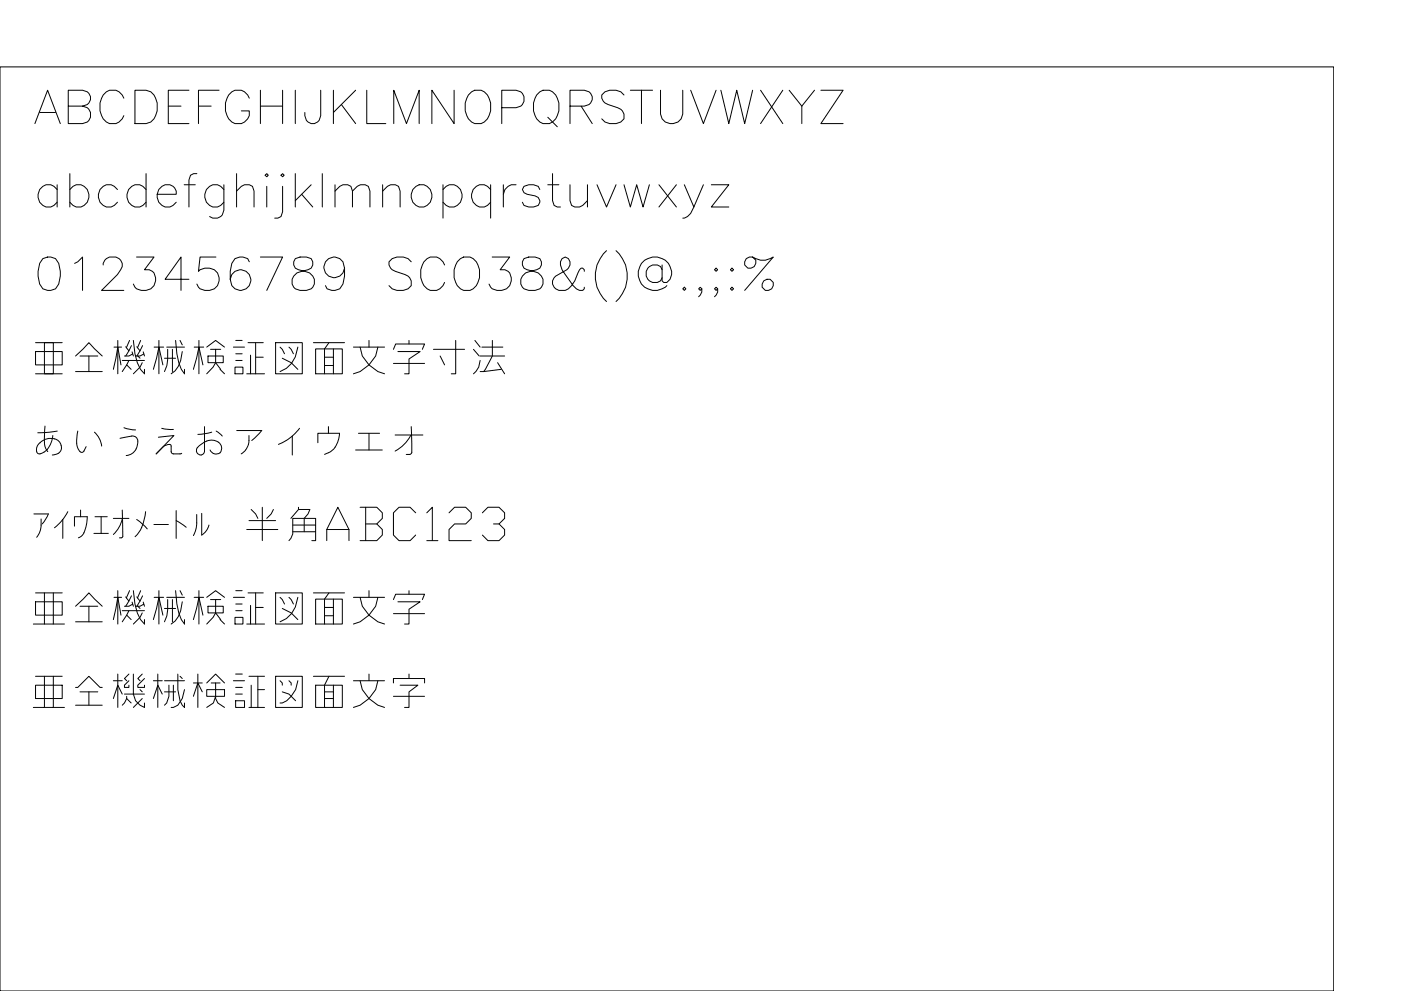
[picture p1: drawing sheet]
<svg xmlns="http://www.w3.org/2000/svg" width="420mm" height="297mm" viewBox="0 0 420 297" stroke-linecap="round" stroke-linejoin="round" font-family="sans-serif">
<!-- layer: 0 -->
<g fill="none" stroke="#000" stroke-width=".3">
<path d="M0 20.1h400v276.9h-400zM10.5 37l3.8-10 3.8 10M11.9 33.7h4.8M20.5 31.8h4.3l1.4-.5a2.31 2.31 0 0 0 0-3.8l-1.4-.5h-4.3v10h4.3a2.62 2.62 0 0 0 2.4-2.6 2.62 2.62 0 0 0-2.4-2.6M37.1 29.4a3.5 3.5 0 0 0-3.3-2.5 3.5 3.5 0 0 0-3.3 2.5 5.6 5.6 0 0 0 2.4 7.6 3.6 3.6 0 0 0 4.2-2.3M40.5 27h3.3a4.2 4.2 0 0 1 3.3 3.9 6.1 6.1 0 0 1-1.9 5.7l-1.4 .4h-3.3zM50.5 31.8h3.8M56.7 27h-6.2v10h6.2M59.5 31.8h3.8M65.7 27h-6.2v10M74.8 29.4a3.5 3.5 0 0 0-3.4-2.5 3.5 3.5 0 0 0-3.3 2.5 5.6 5.6 0 0 0 2.4 7.6 3.4 3.4 0 0 0 4.3-3.8h-2.4M78.1 31.8h6.7"/>
<path d="M78.1 27v10M84.8 27v10M88.6 27v10M96.2 27v7.7l-.5 1.4a2.31 2.31 0 0 1-3.8 0l-.5-1.4v-1M100 27v10M102.4 31.3l4.3 5.7M106.7 27l-6.7 6.7M110 27v10h5.7M118.1 37v-10l3.8 10 3.8-10v10M136.2 27v10l-6.7-10v10M140.5 28.5a3.4 3.4 0 0 1 3.4-1.5 3.4 3.4 0 0 1 2.8 2.4 5.6 5.6 0 0 1-2.4 7.6 3.6 3.6 0 0 1-4.3-2.3 6.4 6.4 0 0 1 .5-6.2zM150.5 32.3h4.3a2.62 2.62 0 0 0 2.4-2.6 2.62 2.62 0 0 0-2.4-2.7h-4.3v10"/>
<path d="M160.9 28.5a3.4 3.4 0 0 1 3.4-1.5 3.4 3.4 0 0 1 2.8 2.4 5.6 5.6 0 0 1-2.3 7.6 3.6 3.6 0 0 1-4.3-2.3 6.5 6.5 0 0 1 .4-6.2zM164.3 35.1l2.8 2.9M170.9 31.8h4.3l1.5-.5a2.31 2.31 0 0 0 0-3.8l-1.5-.5h-4.3v10M174.3 31.8l3.3 5.2M187.1 28.5a4.4 4.4 0 0 0-6.6 0 2.55 2.55 0 0 0 1.9 2.8l2.8 1a2.72 2.72 0 0 1 1.9 3.3 4.4 4.4 0 0 1-6.6 0M189 27h6.7M192.4 27v10M198.1 27v7.2a3.4 3.4 0 0 0 3.3 2.9 3.4 3.4 0 0 0 3.4-2.9v-7.2M207.1 27l3.8 10 3.9-10M216.2 27l2.4 10 2.3-10 2.4 10 2.4-10M228.1 27l6.7 10M234.8 27l-6.7 10"/>
<path d="M236.7 27l3.8 4.8v5.2M244.3 27l-3.8 4.8M246.2 27h6.6l-6.6 10h6.6M17.1 56.8a3.1 3.1 0 0 0-3.8-1.3 3.1 3.1 0 0 0-1.9 3.7 3.1 3.1 0 0 0 2.3 2.8 3.1 3.1 0 0 0 3.4-1.4M17.1 55.4v6.6M20.9 56.8a3.1 3.1 0 0 1 3.9-1.3 3.1 3.1 0 0 1 1.9 3.7 3.1 3.1 0 0 1-2.4 2.8 3.1 3.1 0 0 1-3.4-1.4M20.9 52v10M35.2 56.8a3.1 3.1 0 0 0-3.8-1.3 3.1 3.1 0 0 0-1.9 3.7 3.1 3.1 0 0 0 2.3 2.8 3.1 3.1 0 0 0 3.4-1.4M43.8 56.8a3.1 3.1 0 0 0-3.9-1.3 3.1 3.1 0 0 0-1.8 3.7 3.1 3.1 0 0 0 2.3 2.8 3.1 3.1 0 0 0 3.4-1.4M43.8 52v10M47.1 58.2h5.8a2.75 2.75 0 0 0-2.1-2.9 2.75 2.75 0 0 0-3.2 1.5 3.3 3.3 0 0 0 .2 4.1 3.3 3.3 0 0 0 4.1 .7l1-1M55.2 55.4h3.4"/>
<path d="M59 52h-.9l-1 .5-.4 1.5v8M67.1 55.4v7.6a2.62 2.62 0 0 1-1.5 2.3 2.62 2.62 0 0 1-2.7-.4M67.1 56.8a3.1 3.1 0 0 0-3.8-1.3 3.1 3.1 0 0 0-1.9 3.7 3.1 3.1 0 0 0 2.4 2.8 3.1 3.1 0 0 0 3.3-1.4M71 57.3l1.4-1.4 .9-.5h1.5l.9 .5 .5 1.4v4.7M71 52v10M80 52l.5 .5-.5 .5-.5-.5zM80 55.9v6.1M84.8 52l.4 .5-.4 .5-.5-.5zM84.8 55.9v7.6l-.5 1.4-1 .5h-.9M88.6 52v10M90.5 58.2l3.3 3.8M93.3 55.4l-4.7 4.7"/>
<path d="M96.7 52v10M100.5 57.3l1.4-1.4 .9-.5h1.5l.9 .5 .5 1.4v4.7M100.5 55.4v6.6M105.7 57.3l1.4-1.4 1-.5h1.4l1 .5 .4 1.4v4.7M114.8 57.3l1.4-1.4 .9-.5h1.5l.9 .5 .5 1.4v4.7M114.8 55.4v6.6M123.8 56.8a3.1 3.1 0 0 1 3.9-1.3 3.1 3.1 0 0 1 1.8 3.7 3.1 3.1 0 0 1-3.6 2.9 3.1 3.1 0 0 1-2.6-3.9zM132.9 56.8a3.1 3.1 0 0 1 3.8-1.3 3.1 3.1 0 0 1 1.9 3.7 3.1 3.1 0 0 1-2.4 2.8 3.1 3.1 0 0 1-3.3-1.4M132.9 55.4v10M147.1 56.8a3.1 3.1 0 0 0-3.8-1.3 3.1 3.1 0 0 0-1.9 3.7 3.1 3.1 0 0 0 2.4 2.8 3.1 3.1 0 0 0 3.3-1.4M147.1 55.4v10M151 55.4v6.6"/>
<path d="M154.8 55.4a3.2 3.2 0 0 0-3.8 2.8M161.9 56.8l-.5-.9-1.4-.5h-1.4l-1.5 .5-.4 .9 .4 1 4.3 1.4 .5 .9v.5l-.5 1-1.4 .4h-1.4l-1.5-.4-.4-1M164.3 55.4h3.3M165.7 52v8.1l.5 1.5 .9 .4h1M170.9 55.4v4.7l.5 1.5 1 .4h1.4l1-.4 1.4-1.5M176.2 55.4v6.6M179 55.4l2.9 6.6 2.9-6.6M187.1 55.4l1.9 6.6 1.9-6.6 1.9 6.6 2-6.6M197.6 55.4l5.3 6.6M202.9 55.4l-5.3 6.6M205.2 55.4l2.9 6.6 2.8-6.6M213.3 55.4h5.3l-5.3 6.6h5.3"/>
<path d="M12.8 77.5a3.2 3.2 0 0 1 4.8 1.4 8.3 8.3 0 0 1-.9 7.7 3.2 3.2 0 0 1-4.8-1.5 8.3 8.3 0 0 1 .9-7.6zM22.4 78.9l.9-.4 1.5-1.5v10M30.9 79.4a2.48 2.48 0 0 1 2-2.4h1.9a2.45 2.45 0 0 1 1.4 3.9l-1 1.4-4.7 4.7h6.6M40.9 77h5.3l-2.9 3.9a2.72 2.72 0 0 1 3.4 3.3 3.7 3.7 0 0 1-6.2 1.9l-.5-1M64.8 77h-4.8l-.5 4.3a3.6 3.6 0 0 1 4.8-.4 3.6 3.6 0 0 1 .9 4.7 3.9 3.9 0 0 1-5.7 .5l-.5-1M74.8 78.5l-.5-1a3.2 3.2 0 0 0-4.8 1.4l-.5 2.4v2.4l.5 1.9a3.1 3.1 0 0 0 5 .3 3.1 3.1 0 0 0-1.2-4.8 3.1 3.1 0 0 0-4.3 2.6M78.1 77h6.7l-4.8 10M88.6 77.5a2.02 2.02 0 0 0 .9 3.4l1.9 .4a2.88 2.88 0 0 1 2.9 2.7 2.88 2.88 0 0 1-2.4 3h-1.9a2.76 2.76 0 0 1-2.5-2.2 2.76 2.76 0 0 1 1.5-3l3.4-.9a2.02 2.02 0 0 0 .9-3.4l-1.4-.5h-1.9zM123.3 78.5a4.4 4.4 0 0 0-6.6 0 2.55 2.55 0 0 0 1.9 2.8l2.8 1a2.72 2.72 0 0 1 1.9 3.3 4.4 4.4 0 0 1-6.6 0M133.3 79.4a3.5 3.5 0 0 0-3.3-2.5 3.5 3.5 0 0 0-3.3 2.5 5.6 5.6 0 0 0 2.3 7.6 3.6 3.6 0 0 0 4.3-2.3M137.1 78.5a3.4 3.4 0 0 1 3.4-1.5 3.4 3.4 0 0 1 2.8 2.4 5.6 5.6 0 0 1-2.4 7.6 3.6 3.6 0 0 1-4.2-2.3 6.4 6.4 0 0 1 .4-6.2zM147.6 77h5.3l-2.9 3.9a2.72 2.72 0 0 1 3.3 3.3 3.7 3.7 0 0 1-6.2 1.9l-.4-1"/>
<path d="M157.1 77.5a2.02 2.02 0 0 0 1 3.4l1.9 .4a2.88 2.88 0 0 1 2.9 2.7 2.88 2.88 0 0 1-2.4 3h-1.9a2.76 2.76 0 0 1-2.5-2.2 2.76 2.76 0 0 1 1.5-3l3.3-.9a2.02 2.02 0 0 0 1-3.4l-1.4-.5h-1.9zM181.9 75.1a10.3 10.3 0 0 0 0 15.3M184.8 75.1a10.3 10.3 0 0 1 0 15.3M198.6 79.4v4.8l.4 .5h1a4.2 4.2 0 0 0-1.4-7.2 5 5 0 0 0-7.1 5.4 5 5 0 0 0 8.5 2.7M208.1 62a3.8 3.8 0 0 1-3.3 3.4M225.7 77l1 1a1.91 1.91 0 0 1-2.4 2.4l-1-1a1.98 1.98 0 0 1 1-2.2 1.98 1.98 0 0 1 2.4 .3 5.1 5.1 0 0 0 5.2-.5l-8.6 10M56.7 83.7h-7.2l4.8-6.7v10M103.3 80.4a3.1 3.1 0 0 1-4.2 2.6 3.1 3.1 0 0 1-1.3-4.8 3.1 3.1 0 0 1 5 .3l.5 1.9v2.4l-.5 2.3a3.2 3.2 0 0 1-4.7 1.5l-.5-1M175.2 81.3v-.4l-.4-.5h-.5l-1 1.4a7.2 7.2 0 0 1-3.8 5.2h-1.9a2.39 2.39 0 0 1-1.9-1.8 2.39 2.39 0 0 1 1-2.4l3.3-1.9a2.12 2.12 0 0 0 1-2.1 2.12 2.12 0 0 0-1.5-1.8l-.9 .5a3.7 3.7 0 0 0 .9 4.8l2.4 3.3 .9 1 1 .4h1l.4-.4v-.5M198.6 80.9l-.5-1a2.72 2.72 0 0 0-3.7 .3 2.72 2.72 0 0 0 0 3.7 2.72 2.72 0 0 0 3.7 .3l.5-1M204.8 86.6l.4-.5 .5 .5-.5 .4zM210.5 86.6l-.5 .4-.5-.4 .5-.5a1.83 1.83 0 0 1-.5 2.8"/>
<path d="M214.3 80.9l.5-.5 .4 .5-.4 .4zM215.2 86.6l-.4 .4-.5-.4 .5-.5a1.83 1.83 0 0 1-.5 2.8M219 80.9l.5-.5 .5 .5-.5 .4zM219 86.6l.5-.5 .5 .5-.5 .4zM229 84.2l1-.5h.9l1 1a1.91 1.91 0 0 1-2.4 2.3l-.9-.9v-1zM10.7 105.4h8v4h-8zM10.7 102.7h8M10.7 112h8M13.3 102.7h2.7v9.3h-2.7zM22.7 106.7l4-4 4 4M22.7 111.4h8M24 106.7h5.3"/>
<path d="M26.7 106.7v4.7M34.2 104h2.3M35.3 102v10M36.3 109.4l-1-5.4-1.3 6.7M36.7 108h6.6M37.7 103.9l1 1.3M38.7 108l-.7 1.4M38.9 102l-1 2.2M39.3 110.7l-1.3-1.3-1.3 2M39.4 103.6l-1.7 3.1M39.6 105.5l.4 1.2M39.8 106.1l-1.1 .6h-1.4"/>
<path d="M40 102l.5 4 .7 2.7 .9 2 1.2 1.3v-1.3M41 103.9l1 1.3M41.3 106.7l.7 .7M42.2 102l-1 2.2M42.7 108.7l-.7 1.3-2 2M42.8 103.6l-1.8 3.1M42.9 105.5l.4 1.2M43.1 106.1l-1.1 .6h-1.3M46.2 104h2.9M47.7 102v10M48.9 109.4l-1.2-5.4-1.7 6.7M49.3 107.4h3.4"/>
<path d="M50 104h5.3M50.3 104.7v3.1l-.3 1.8-.7 1.8M51.7 104.7v6.7M52.7 102l.3 4 .6 2.7 .8 2 .9 1.3v-1.3M54 102l.7 1.4M54.7 105.4a7.7 7.7 0 0 1-3.4 6.6M58.2 104h2.9M59.7 102v10M60.9 109.4l-1.2-5.4-1.7 6.7M62 104l2.7-2 2.6 2M62.4 106.7h4.6v2h-4.6zM63.1 104.7h3.1"/>
<path d="M64.7 104.7v4l-.8 1.3-1.9 2M64.7 108.7l1.5 2M66 110.7l1.3 1.3M70 104h3.3M70.5 110h2.4v2h-2.4zM70.7 108h1.9M70.7 106h1.9M70.7 102h1.9M74 112h5.3M74.4 102.7h4.6M75.1 106.4v5.6M76.7 107.1h2.3"/>
<path d="M76.7 102.7v9.3M82.7 102.7h8v9.3h-8zM84 104l.7 .7 .6 1.3M84.7 107.4l2.6 1.3 2 2M86.7 104l.6 .7 .7 1.3M89.3 104a8.3 8.3 0 0 1-5.3 7.4M94 102.7h9.3M94.7 104.6h8v7.4h-8zM97.3 107.1h2.7M97.3 109.6h2.7M98.7 102.7l-1.4 1.9v7.4M100 104.6v7.4"/>
<path d="M106 104h9.3M108 104a9.8 9.8 0 0 0 7.3 8M110.7 102v2M113.3 104a9.8 9.8 0 0 1-7.3 8M118 104.7l.7-1.6h8.6l-.6 1.6M118 108.9h9.3M119.3 105.4h6.7l-3.3 2.2v4.4h-1.4M122.7 102v1.1M130 104.7h9.3M132 106.7l1.3 2.7M136.7 102v10h-1.4M142 104.7l1.7 2"/>
<path d="M142.4 102l1.6 2M144 108l-.4 2-1.6 2M144 106.7h7.3M144.5 104h6.3M147.7 102v4.7l-2.7 4.7M149.2 108.7l2.1 3.3M150.3 110.7l-6.3 .7M13.5 127.7l-.2 2.2a8.7 8.7 0 0 0 .7 5.1l.3 .4M15.8 130.5a5.6 5.6 0 0 1-3.8 5.5 1.1 1.1 0 0 1-1-1.6 4.3 4.3 0 0 1 7-1.8l.3 .9M17.2 129.2l-5.9 .5M18.3 133.5a2.31 2.31 0 0 1-2.6 2.9M23.3 129.2l-.1 .6a6.5 6.5 0 0 0 .8 5.6"/>
<path d="M25.8 133.9l-.3 .6a.93 .93 0 0 1-.5 .9 .93 .93 0 0 1-1 0M28.3 129.5l1.3 1.6 .9 2.6M36 131.4l2.3-.5a2 2 0 0 1 3 1 4 4 0 0 1-3.5 4.6M37.2 128.2l1.7 .5 1.8 .2M47.5 131l4.7-.5-5.4 5.5 2.2-2.1M48.5 128.4l1.7 .3h1.8M49 133.9a1.78 1.78 0 0 1 2.3-.4l.1 2 .6 .5M54.5 135.9l-2.5 .1M61.3 127.9v7.3a1.3 1.3 0 0 1-2.1 .8 1.3 1.3 0 0 1 .4-2.2 4.5 4.5 0 0 1 6.4-.8 1.83 1.83 0 0 1-.3 2.9 1.83 1.83 0 0 1-2.7-1M63.5 129.5l-4.2 .7M64.8 129.2l1.9 1.5M71 129h7.5l-3 3"/>
<path d="M74.7 130.5v1.8l-.3 1.3a4.6 4.6 0 0 1-2.1 2.4M87.7 130.7v5.7M89.8 128.4a14.5 14.5 0 0 1-6.3 4.8M95.3 132.7v-2.8h6.5l-.3 1.8-1 2.3M98.5 127.9v2M100.5 134a5.8 5.8 0 0 1-3.2 2.2M106.7 134.9h8M107.5 129.9h6.3M110.7 129.9v5M118.5 130.4h8.3M123.2 130.5a11.3 11.3 0 0 1-4.7 4.7M123.3 127.9l.2 7.6-.4 .7h-1.3"/>
<path d="M10.2 154h4.3l-.8 1.6-1 1.4M12.3 155.6l-.1 2.9-.6 1.6-.6 .9M18.8 155.7v5.7M20.3 153.4a14.4 14.4 0 0 1-4 4.8M22.3 157.7v-2.8h3.9a8.8 8.8 0 0 1-1.9 5.9l-.8 .4M24.2 152.9v2M28.2 159.9h4.3M28.5 154.9h3.7M30.3 154.9v5M34 155.4h4.7M36.7 152.9l.1 7.8M36.7 155.5a9.2 9.2 0 0 1-2.7 4.7"/>
<path d="M41 155.7l3.2 2.8M43.7 153.4l-.1 .7a10.9 10.9 0 0 1-3.1 6.8M46.2 157.2h4.3M52.8 153v8.4M52.8 156l3 2M59 154.2l-.1 3.6-.9 2.7M60.5 153.9v6.5l1.4-1.3 .8-1.7M74 158.7h9.3M74.7 156h8M75.3 152.7l1.4 1.3 .6 1.4M78.7 152v10M82 152.7l-.7 1.3-1.3 1.4"/>
<path d="M87.8 157.4h6.9M87.8 159.4h6.9M89.5 152.7h3.4l-.5 1.3-1.2 1.4v4M89.5 152v.7l-2.3 2.7M98 158.7h6.7M108 152h5l1.7 1.7v1.7l-1.7 1.6M109.7 157h3.3l1.7 1.7v1.7l-1.7 1.6h-5M109.7 152v10M124.7 153.7l-1.7-1.7h-3.3l-1.7 1.7v6.7l1.7 1.6h3.3l1.7-1.6M128 153.7l1.7-1.7v10M134.7 153.7l1.6-1.7h3.4l1.6 1.7v1.7l-1.6 1.6h-3.4l-1.6 1.7v3.3h6.6M144.7 153.7l1.6-1.7h3.4l1.6 1.7v1.7l-1.6 1.6h-1.7"/>
<path d="M149.7 157l1.6 1.7v1.7l-1.6 1.6h-3.4l-1.6-1.6M10.7 177.7h8M13.3 177.7v9.3M16 177.7v9.3M34.2 179h2.3M35.3 177v10M36.8 160.7l-.3 .5h-.7M37.7 178.9l1 1.3M38.9 177l-1 2.2M39.4 178.6l-1.7 3.1M40 177l.5 4 .7 2.7 .9 2 1.2 1.3v-1.3M41 178.9l1 1.3"/>
<path d="M42.2 177l-1 2.2M42.8 178.6l-1.8 3.1M46.2 179h2.9M47.7 177v10M50 179h5.3M50.3 179.7v3.1l-.3 1.8-.7 1.8M51.7 179.7v6.7M52.7 177l.3 4 .6 2.7 .8 2 .9 1.3v-1.3M54 177l.7 1.4M58.2 179h2.9M59.7 177v10M62 179l2.7-2 2.6 2"/>
<path d="M63.1 179.7h3.1M64.7 179.7v4l-.8 1.3-1.9 2M70 179h3.3M70.7 177h1.9M74.4 177.7h4.6M76.7 177.7v9.3M82.7 177.7h8v9.3h-8zM84 179l.7 .7 .6 1.3M86.7 162l.5-.6 .6-1.4v-4.6h6.9v6.6h-1.2M86.7 179l.6 .7 .7 1.3M89.3 179a8.3 8.3 0 0 1-5.3 7.4M94 177.7h9.3"/>
<path d="M94.7 179.6h8v7.4h-8zM98 162v-3.3l3.3-6.7 3.4 6.7v3.3M98.7 177.7l-1.4 1.9v7.4M100 179.6v7.4M106 179h9.3M108 179a9.8 9.8 0 0 0 7.3 8M110.7 177v2M113.3 179a9.8 9.8 0 0 1-7.3 8M118 179.7l.7-1.6h8.6l-.6 1.6M122.7 177v1.1M128 162h3.3M10 187h9.3"/>
<path d="M10.7 180.4h8v4h-8zM22.7 181.7l4-4 4 4M22.7 186.4h8M24 181.7h5.3M26.7 181.7v4.7M36.3 184.4l-1-5.4-1.3 6.7M36.7 183h6.6M38.7 183l-.7 1.4M39.3 185.7l-1.3-1.3-1.3 2M39.6 180.5l.4 1.2M39.8 181.1l-1.1 .6h-1.4M41.3 181.7l.7 .7"/>
<path d="M42.7 183.7l-.7 1.3-2 2M42.9 180.5l.4 1.2M43.1 181.1l-1.1 .6h-1.3M48.9 184.4l-1.2-5.4-1.7 6.7M49.3 182.4h3.4M54.7 180.4a7.7 7.7 0 0 1-3.4 6.6M60.9 184.4l-1.2-5.4-1.7 6.7M62.4 181.7h4.6v2h-4.6zM64.7 183.7l1.5 2M66 185.7l1.3 1.3M70.5 185h2.4v2h-2.4zM70.7 183h1.9"/>
<path d="M70.7 181h1.9M74 187h5.3M75.1 181.4v5.6M76.7 182.1h2.3M84.7 182.4l2.6 1.3 2 2M97.3 182.1h2.7M97.3 184.6h2.7M118 183.9h9.3M119.3 180.4h6.7l-3.3 2.2v4.4h-1.4M10 212h9.3M10.7 205.4h8v4h-8zM10.7 202.7h8"/>
<path d="M13.3 202.7v9.3M16 202.7v9.3M22.7 206h.6l3.4-3.3 3.3 3.3h.7M22.7 211.4h8M24 207.4h5.3M26.7 207.4v4M34 204h2.7M35.3 202v10M36.7 208l-1.4-2.6-1.3 4M37.3 208h6M38 208.7v.7l-.7 1.3-.6 .7M38 209.4l1.3 1.3"/>
<path d="M38.7 202l-1.4 1.4 .7 .6M38.7 204l-1.4 1.4v.6h1.4v-.6M40 202v6l.7 2 1.3 1.4 1.3 .6v-1.3M42 206.7l.7 .7M42.7 202l-1.4 1.4 .7 .6M42.7 209.4l-2.7 2.6M43.3 203.4l-2 2v.6h2v-.6M46 204h2.7M47.3 202v10M48.7 208l-1.4-2.6-1.3 4M49.3 207.4h3.4M49.3 204h6"/>
<path d="M50.7 205.4v3.3l-.7 2-.7 .7M52 205.4v4.6M53.3 202v4.7l.7 3.3 .7 1.4 .6 .6v-1.3M54 202.7l.7 .7M55.3 206.7l-.6 2.7-1.4 2-1.3 .6h-.7M58 204.7h2.7M59.3 202v10M60.7 207.4l-1.4-2.7-1.3 4M62 204.7l2.7-2.7 2.6 2.7M62 206.7h5.3v2h-5.3zM63.3 204.7h2.7M64.7 204.7v4.7l.6 1.3 2 1.3"/>
<path d="M64.7 208.7l-.7 2-2 1.3M70 204h3.3M70.7 210h2.6v2h-2.6zM70.7 208h2M70.7 202h2M70.7 206h2M74.7 212h4.6M74.7 202.7h4.6M75.3 205.4v6.6M77.3 206.7h2M77.3 202.7v9.3M82.7 202.7h8v9.3h-8z"/>
<path d="M84 204l.7 .7v.7M84.7 207.4l2 .6 2 2M86.7 204l.6 .7v.7M89.3 204a8.2 8.2 0 0 1-4.6 6.7h-.7M94 202.7h9.3M94.7 205.4h8v6.6h-8zM97.3 207.4h2.7M97.3 209.4h2.7M98.7 202.7l-1.4 2.7v6.6M100 205.4v6.6M106 204h9.3M108 204a9.8 9.8 0 0 0 7.3 8"/>
<path d="M110.7 202v2M113.3 204a9.8 9.8 0 0 1-7.3 8M118 204.7v-1.3h9.3v1.3M118 208.7h9.3M120 205.4h5.3l-2.6 2v4.6h-1.4M122.7 202v1.4"/>
</g>
</svg>
